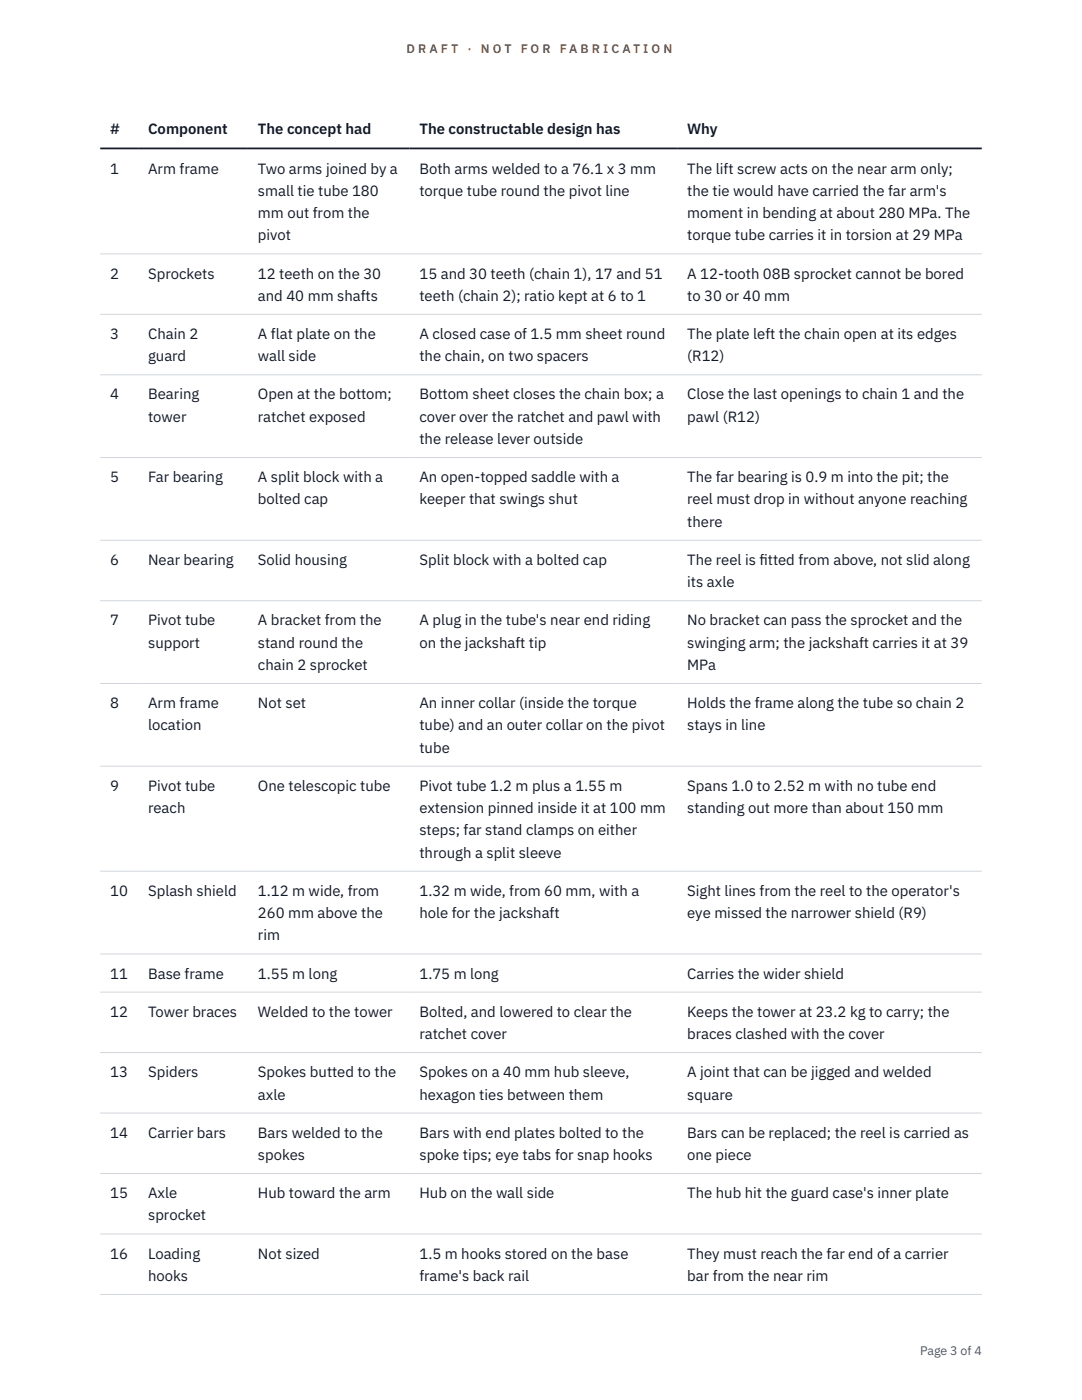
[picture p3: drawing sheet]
<svg xmlns="http://www.w3.org/2000/svg" width="216mm" height="279mm" viewBox="0 0 216 279" stroke-linecap="round" stroke-linejoin="round" font-family="sans-serif">
<defs><g id="words">
<g font-size="3" fill="#111827">
<text x="22" y="26.8">#</text>
<text x="29.6" y="26.8">Component</text>
<text x="51.5" y="26.8">The concept had</text>
<text x="83.7" y="26.8">The constructable design has</text>
<text x="137.1" y="26.8">Why</text>
<text x="22" y="34.6">1</text>
<text x="29.6" y="34.6">Arm frame</text>
<text x="51.5" y="34.6">Two arms joined by a</text>
<text x="83.7" y="34.6">Both arms welded to a 76.1 x 3 mm</text>
<text x="137.1" y="34.6">The lift screw acts on the near arm only;</text>
<text x="51.5" y="39.1">small tie tube 180</text>
<text x="83.7" y="39.1">torque tube round the pivot line</text>
<text x="137.1" y="39.1">the tie would have carried the far arm's</text>
<text x="51.5" y="43.5">mm out from the</text>
<text x="51.5" y="48">pivot</text>
<text x="137.1" y="43.5">moment in bending at about 280 MPa. The</text>
<text x="137.1" y="48">torque tube carries it in torsion at 29 MPa</text>
<text x="22" y="55.6">2</text>
<text x="29.6" y="55.6">Sprockets</text>
<text x="51.5" y="55.6">12 teeth on the 30</text>
<text x="83.7" y="55.6">15 and 30 teeth (chain 1), 17 and 51</text>
<text x="137.1" y="55.6">A 12-tooth 08B sprocket cannot be bored</text>
<text x="51.5" y="60">and 40 mm shafts</text>
<text x="83.7" y="60">teeth (chain 2); ratio kept at 6 to 1</text>
<text x="137.1" y="60">to 30 or 40 mm</text>
<text x="22" y="67.7">3</text>
<text x="29.6" y="67.7">Chain 2</text>
<text x="51.5" y="67.7">A flat plate on the</text>
<text x="83.7" y="67.7">A closed case of 1.5 mm sheet round</text>
<text x="137.1" y="67.7">The plate left the chain open at its edges</text>
<text x="29.6" y="72.1">guard</text>
<text x="51.5" y="72.1">wall side</text>
<text x="83.7" y="72.1">the chain, on two spacers</text>
<text x="137.1" y="72.1">(R12)</text>
<text x="22" y="79.7">4</text>
<text x="29.6" y="79.7">Bearing</text>
<text x="51.5" y="79.7">Open at the bottom;</text>
<text x="83.7" y="79.7">Bottom sheet closes the chain box; a</text>
<text x="137.1" y="79.7">Close the last openings to chain 1 and the</text>
<text x="29.6" y="84.2">tower</text>
<text x="51.5" y="84.2">ratchet exposed</text>
<text x="83.7" y="84.2">cover over the ratchet and pawl with</text>
<text x="83.7" y="88.6">the release lever outside</text>
<text x="137.1" y="84.2">pawl (R12)</text>
<text x="22" y="96.2">5</text>
<text x="29.6" y="96.2">Far bearing</text>
<text x="51.5" y="96.2">A split block with a</text>
<text x="51.5" y="100.7">bolted cap</text>
<text x="83.7" y="96.2">An open-topped saddle with a</text>
<text x="83.7" y="100.7">keeper that swings shut</text>
<text x="137.1" y="96.2">The far bearing is 0.9 m into the pit; the</text>
<text x="137.1" y="100.7">reel must drop in without anyone reaching</text>
<text x="137.1" y="105.1">there</text>
<text x="22" y="112.7">6</text>
<text x="29.6" y="112.7">Near bearing</text>
<text x="51.5" y="112.7">Solid housing</text>
<text x="83.7" y="112.7">Split block with a bolted cap</text>
<text x="137.1" y="112.7">The reel is f</text>
<text x="151.6" y="112.7">itted from above, not slid along</text>
<text x="137.1" y="117.2">its axle</text>
<text x="22" y="124.8">7</text>
<text x="29.6" y="124.8">Pivot tube</text>
<text x="51.5" y="124.8">A bracket from the</text>
<text x="83.7" y="124.8">A plug in the tube's near end riding</text>
<text x="137.1" y="124.8">No bracket can pass the sprocket and the</text>
<text x="29.6" y="129.3">support</text>
<text x="51.5" y="129.3">stand round the</text>
<text x="83.7" y="129.3">on the jackshaft tip</text>
<text x="137.1" y="129.3">swinging arm; the jackshaft carries it at 39</text>
<text x="51.5" y="133.7">chain 2 sprocket</text>
<text x="137.1" y="133.7">MPa</text>
<text x="22" y="141.3">8</text>
<text x="29.6" y="141.3">Arm frame</text>
<text x="51.5" y="141.3">Not set</text>
<text x="83.7" y="141.3">An inner collar (inside the torque</text>
<text x="137.1" y="141.3">Holds the frame along the tube so chain 2</text>
<text x="29.6" y="145.8">location</text>
<text x="83.7" y="145.8">tube) and an outer collar on the pivot</text>
<text x="137.1" y="145.8">stays in line</text>
<text x="83.7" y="150.2">tube</text>
<text x="22" y="157.8">9</text>
<text x="29.6" y="157.8">Pivot tube</text>
<text x="51.5" y="157.8">One telescopic tube</text>
<text x="83.7" y="157.8">Pivot tube 1.2 m plus a 1.55 m</text>
<text x="137.1" y="157.8">Spans 1.0 to 2.52 m with no tube end</text>
<text x="29.6" y="162.3">reach</text>
<text x="83.7" y="162.3">extension pinned inside it at 100 mm</text>
<text x="83.7" y="166.7">steps; far stand clamps on either</text>
<text x="137.1" y="162.3">standing out more than about 150 mm</text>
<text x="83.7" y="171.2">through a split sleeve</text>
<text x="22" y="178.8">10</text>
<text x="29.6" y="178.8">Splash shield</text>
<text x="51.5" y="178.8">1.12 m wide, from</text>
<text x="83.7" y="178.8">1.32 m wide, from 60 mm, with a</text>
<text x="137.1" y="178.8">Sight lines from the reel to the operator's</text>
<text x="51.5" y="183.2">260 mm above the</text>
<text x="83.7" y="183.2">hole for the jackshaft</text>
<text x="137.1" y="183.2">eye missed the narrower shield (R9)</text>
<text x="51.5" y="187.7">rim</text>
<text x="22" y="195.3">11</text>
<text x="29.6" y="195.3">Base frame</text>
<text x="51.5" y="195.3">1.55 m long</text>
<text x="83.7" y="195.3">1.75 m long</text>
<text x="137.1" y="195.3">Carries the wider shield</text>
<text x="22" y="202.9">12</text>
<text x="29.6" y="202.9">Tower braces</text>
<text x="51.5" y="202.9">Welded to the tower</text>
<text x="83.7" y="202.9">Bolted, and lowered to clear the</text>
<text x="137.1" y="202.9">Keeps the tower at 23.2 kg to carry; the</text>
<text x="83.7" y="207.4">ratchet cover</text>
<text x="137.1" y="207.4">braces clashed with the cover</text>
<text x="22" y="215">13</text>
<text x="29.6" y="215">Spiders</text>
<text x="51.5" y="215">Spokes butted to the</text>
<text x="83.7" y="215">Spokes on a 40 mm hub sleeve,</text>
<text x="137.1" y="215">A joint that can be jigged and welded</text>
<text x="51.5" y="219.4">axle</text>
<text x="83.7" y="219.4">hexagon ties between them</text>
<text x="137.1" y="219.4">square</text>
<text x="22" y="227.1">14</text>
<text x="29.6" y="227.1">Carrier bars</text>
<text x="51.5" y="227.1">Bars welded to the</text>
<text x="83.7" y="227.1">Bars with end plates bolted to the</text>
<text x="137.1" y="227.1">Bars can be replaced; the reel is carried as</text>
<text x="51.5" y="231.5">spokes</text>
<text x="83.7" y="231.5">spoke tips; eye tabs for snap hooks</text>
<text x="137.1" y="231.5">one piece</text>
<text x="22" y="239.1">15</text>
<text x="29.6" y="239.1">Axle</text>
<text x="51.5" y="239.1">Hub toward the arm</text>
<text x="83.7" y="239.1">Hub on the wall side</text>
<text x="137.1" y="239.1">The hub hit the guard case's inner plate</text>
<text x="29.6" y="243.6">sprocket</text>
<text x="22" y="251.2">16</text>
<text x="29.6" y="251.2">Loading</text>
<text x="51.5" y="251.2">Not sized</text>
<text x="83.7" y="251.2">1.5 m hooks stored on the base</text>
<text x="137.1" y="251.2">They must reach the far end of a carrier</text>
<text x="29.6" y="255.6">hooks</text>
<text x="83.7" y="255.6">frame's back rail</text>
<text x="137.1" y="255.6">bar from the near rim</text>
</g>
<g font-size="2.5" fill="#b45309">
<text x="81.1" y="10.5">D R A F T</text>
<text x="93.3" y="10.5">·</text>
<text x="95.9" y="10.5">N O T</text>
<text x="103.9" y="10.5">F O R</text>
<text x="111.7" y="10.5">F A B R I C A T I O N</text>
</g>
<text font-size="2.5" fill="#4b5563" x="183.6" y="270.3">Page 3 of 4</text>
</g></defs>
<g fill="none" stroke="#d1d5db" stroke-width=".2">
<path d="M20 50.7h175.9M20 62.7h175.9M20 74.8h175.9M20 91.3h175.9M20 107.8h175.9M20 119.9h175.9M20 136.4h175.9M20 152.9h175.9M20 173.9h175.9M20 190.4h175.9M20 198h175.9M20 210.1h175.9"/>
<path d="M20 222.1h175.9M20 234.2h175.9M20 246.3h175.9M20 258.3h175.9"/>
</g>
<path d="M20 29.6h175.9" fill="none" stroke="#111827" stroke-width=".35"/>
<use href="#words"/>
</svg>
